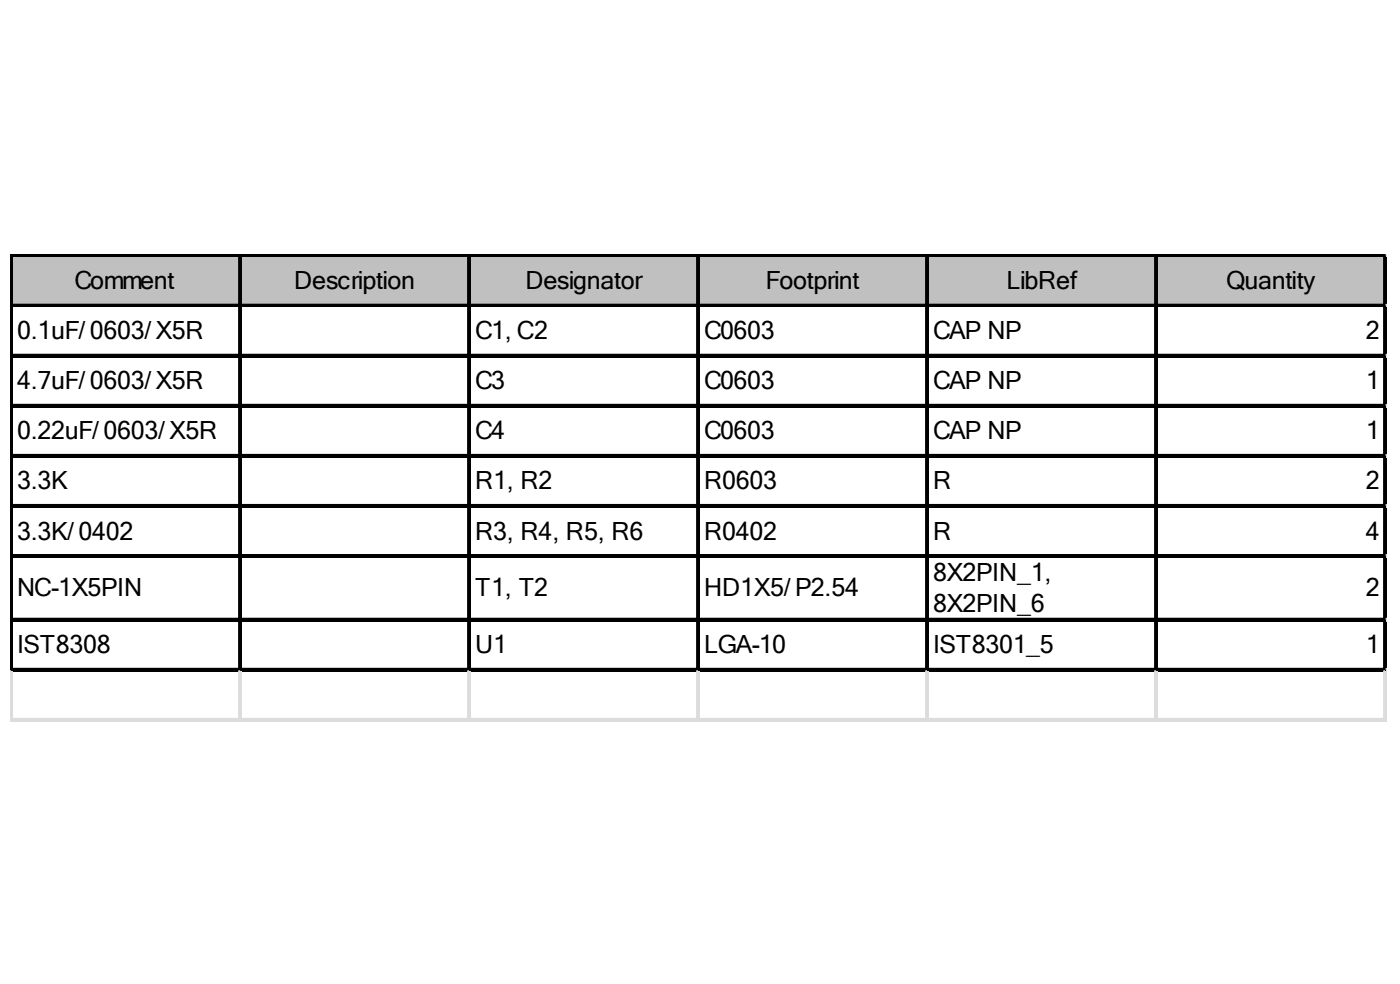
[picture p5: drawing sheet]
<svg xmlns="http://www.w3.org/2000/svg" width="288mm" height="202mm" viewBox="0 0 288 202" stroke-linecap="round" stroke-linejoin="round" font-family="sans-serif">
<defs><g id="words">
<g font-size="5.1">
<text x="15.3" y="59.4">Comment</text>
<text x="60.5" y="59.4">Description</text>
<text x="108.1" y="59.4">Designator</text>
<text x="157.5" y="59.4">Footprint</text>
<text x="206.9" y="59.4">LibRef</text>
<text x="252.1" y="59.4">Quantity</text>
<text x="3.5" y="69.7">0.1uF/ 0603/ X5R</text>
<text x="97.7" y="69.7">C1, C2</text>
<text x="144.8" y="69.7">C0603</text>
<text x="191.9" y="69.7">CAP NP</text>
<text x="280.9" y="69.7">2</text>
<text x="3.5" y="80">4.7uF/ 0603/ X5R</text>
<text x="97.7" y="80">C3</text>
<text x="144.8" y="80">C0603</text>
<text x="191.9" y="80">CAP NP</text>
<text x="280.9" y="80">1</text>
<text x="3.5" y="90.3">0.22uF/ 0603/ X5R</text>
<text x="97.7" y="90.3">C4</text>
<text x="144.8" y="90.3">C0603</text>
<text x="191.9" y="90.3">CAP NP</text>
<text x="280.9" y="90.3">1</text>
<text x="3.5" y="100.6">3.3K</text>
<text x="97.7" y="100.6">R1, R2</text>
<text x="144.8" y="100.6">R0603</text>
<text x="191.9" y="100.6">R</text>
<text x="280.9" y="100.6">2</text>
<text x="3.5" y="110.8">3.3K/ 0402</text>
<text x="97.7" y="110.8">R3, R4, R5, R6</text>
<text x="144.8" y="110.8">R0402</text>
<text x="191.9" y="110.8">R</text>
<text x="280.9" y="110.8">4</text>
<text x="191.9" y="119.3">8X2PIN_1,</text>
<text x="3.5" y="122.5">NC-1X5PIN</text>
<text x="97.7" y="122.5">T1, T2</text>
<text x="144.8" y="122.5">HD1X5/ P2.54</text>
<text x="191.9" y="125.8">8X2PIN_6</text>
<text x="280.9" y="122.5">2</text>
<text x="3.5" y="134.2">IST8308</text>
<text x="97.7" y="134.2">U1</text>
<text x="144.8" y="134.2">LGA-10</text>
<text x="191.9" y="134.2">IST8301_5</text>
<text x="280.9" y="134.2">1</text>
</g>
</g></defs>
<path d="M2.5 52.8h282.6v10.3h-282.6z" fill="#c0c0c0"/>
<g fill="none" stroke="#000" stroke-width=".47">
<path d="M2.1 52.3v85.6M2.6 52.3h282.5M49.2 52.8v85.1M96.3 52.8v85.1M143.4 52.8v85.1M190.5 52.8v85.1M237.5 52.8v85.1M284.6 52.8v85.1M2.6 62.6h282.5M2.6 72.9h282.5M2.6 83.2h282.5M2.6 93.5h282.5"/>
<path d="M2.6 103.8h282.5M2.6 114h282.5M2.6 127.1h282.5M2.6 137.4h282.5"/>
</g>
<g fill="#000">
<path d="M2.1 52.3h.5v85.6h-.5zM2.6 52.3h282.5v.5h-282.5zM49.2 52.8h.5v85.1h-.5zM96.3 52.8h.5v85.1h-.5zM143.4 52.8h.4v85.1h-.4zM190.5 52.8h.4v85.1h-.4zM237.5 52.8h.5v85.1h-.5zM284.6 52.8h.5v85.1h-.5zM2.6 62.6h282.5v.5h-282.5zM2.6 72.9h282.5v.5h-282.5zM2.6 83.2h282.5v.5h-282.5zM2.6 93.5h282.5v.4h-282.5z"/>
<path d="M2.6 103.8h282.5v.4h-282.5zM2.6 114h282.5v.5h-282.5zM2.6 127.1h282.5v.5h-282.5zM2.6 137.4h282.5v.5h-282.5z"/>
</g>
<path d="M2.1 137.9v10.3" fill="none" stroke="#dadcdd" stroke-width=".47"/>
<path d="M2.1 137.9h.5v10.3h-.5z" fill="#dadcdd"/>
<path d="M49.2 137.9v10.3" fill="none" stroke="#dadcdd" stroke-width=".47"/>
<path d="M49.2 137.9h.5v10.3h-.5z" fill="#dadcdd"/>
<path d="M96.3 137.9v10.3" fill="none" stroke="#dadcdd" stroke-width=".47"/>
<path d="M96.3 137.9h.5v10.3h-.5z" fill="#dadcdd"/>
<path d="M143.4 137.9v10.3" fill="none" stroke="#dadcdd" stroke-width=".47"/>
<path d="M143.4 137.9h.4v10.3h-.4z" fill="#dadcdd"/>
<path d="M190.5 137.9v10.3" fill="none" stroke="#dadcdd" stroke-width=".47"/>
<path d="M190.5 137.9h.4v10.3h-.4z" fill="#dadcdd"/>
<path d="M237.5 137.9v10.3" fill="none" stroke="#dadcdd" stroke-width=".47"/>
<path d="M237.5 137.9h.5v10.3h-.5z" fill="#dadcdd"/>
<path d="M284.6 137.9v10.3" fill="none" stroke="#dadcdd" stroke-width=".47"/>
<path d="M284.6 137.9h.5v10.3h-.5z" fill="#dadcdd"/>
<path d="M285.1 52.3h.1" fill="none" stroke="#dadcdd" stroke-width=".47"/>
<path d="M285.1 52.3v.5z" fill="#dadcdd"/>
<path d="M285.1 62.6h.1" fill="none" stroke="#dadcdd" stroke-width=".47"/>
<path d="M285.1 62.6v.5z" fill="#dadcdd"/>
<path d="M285.1 72.9h.1" fill="none" stroke="#dadcdd" stroke-width=".47"/>
<path d="M285.1 72.9v.5z" fill="#dadcdd"/>
<path d="M285.1 83.2h.1" fill="none" stroke="#dadcdd" stroke-width=".47"/>
<path d="M285.1 83.2v.5z" fill="#dadcdd"/>
<path d="M285.1 93.5h.1" fill="none" stroke="#dadcdd" stroke-width=".47"/>
<path d="M285.1 93.5v.4z" fill="#dadcdd"/>
<path d="M285.1 103.8h.1" fill="none" stroke="#dadcdd" stroke-width=".47"/>
<path d="M285.1 103.8v.4z" fill="#dadcdd"/>
<path d="M285.1 114h.1" fill="none" stroke="#dadcdd" stroke-width=".47"/>
<path d="M285.1 114v.5z" fill="#dadcdd"/>
<path d="M285.1 127.1h.1" fill="none" stroke="#dadcdd" stroke-width=".47"/>
<path d="M285.1 127.1v.5z" fill="#dadcdd"/>
<path d="M285.1 137.4h.1" fill="none" stroke="#dadcdd" stroke-width=".47"/>
<path d="M285.1 137.4v.5z" fill="#dadcdd"/>
<path d="M2.1 147.7h283" fill="none" stroke="#dadcdd" stroke-width=".47"/>
<path d="M2.1 147.7h283v.5h-283z" fill="#dadcdd"/>
<use href="#words"/>
</svg>
